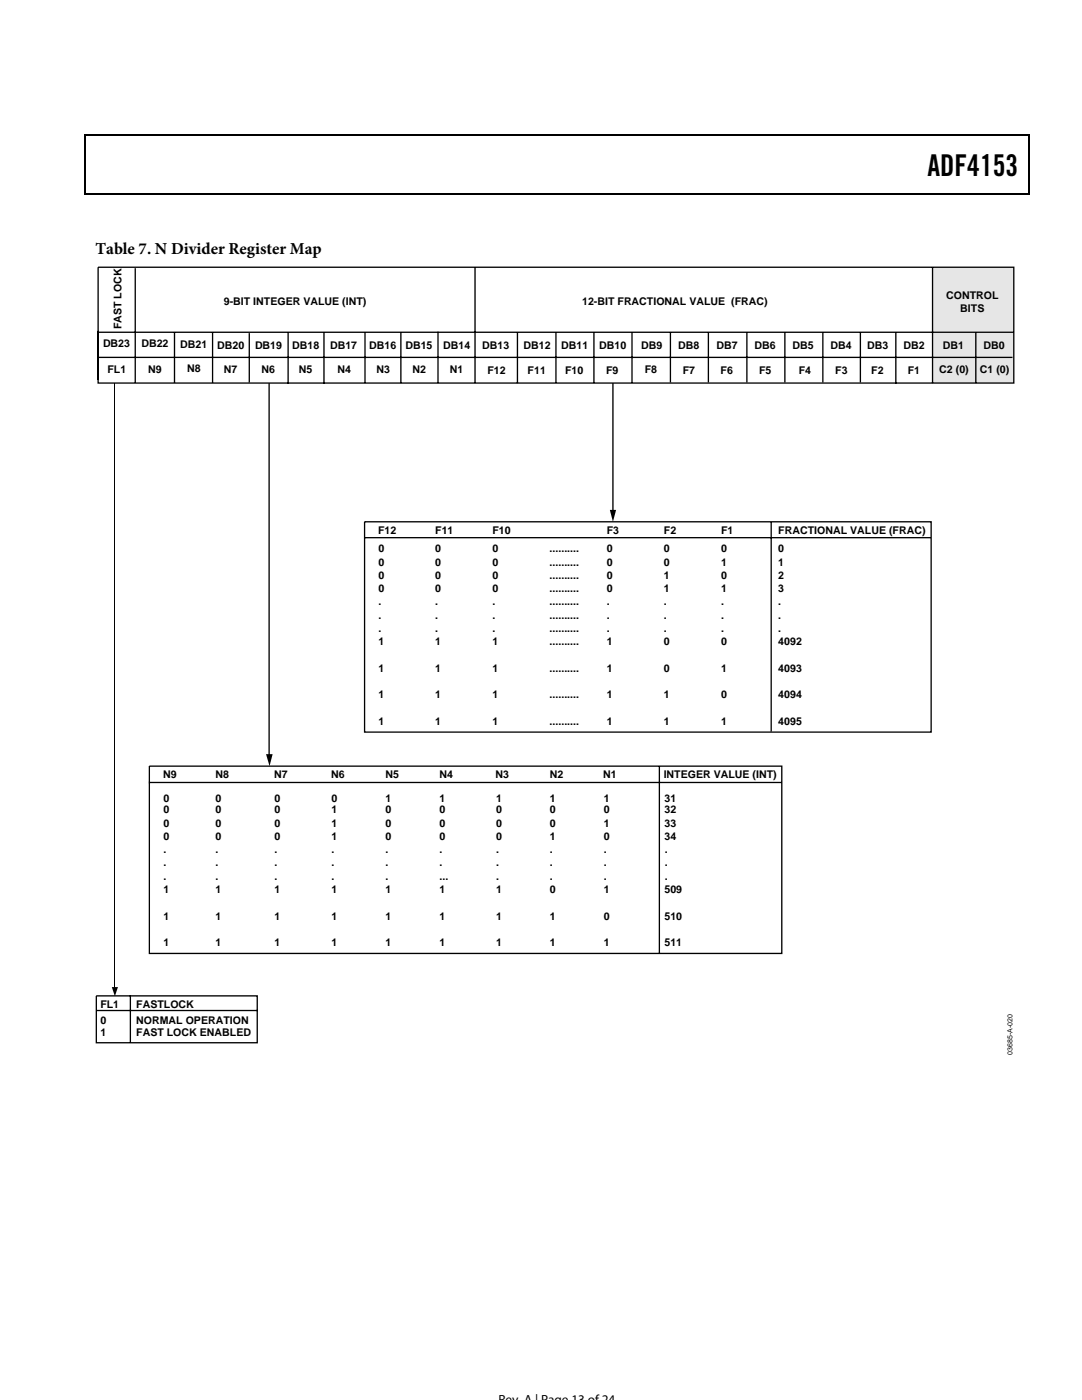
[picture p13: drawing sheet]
<svg xmlns="http://www.w3.org/2000/svg" width="216mm" height="279mm" viewBox="0 0 216 279" stroke-linecap="round" stroke-linejoin="round" font-family="sans-serif">
<defs><g id="words">
<text font-size="6" x="185.1" y="35.1">ADF4153</text>
<text font-size="3.3" x="19" y="50.7">Table 7. N Divider Register Map</text>
<text font-size="2.6" x="99.5" y="280.2">Rev. A | Page 13 of 24</text>
<g font-size="2.1">
<text x="188.8" y="59.7">CONTROL</text>
<text x="24.3" y="65.8" transform="rotate(-90 24.3 65.8)">FAST LOCK</text>
<text x="44.7" y="60.8">9-BIT INTEGER VALUE (INT)</text>
<text x="116.2" y="60.8">12-BIT FRACTIONAL VALUE (FRAC)</text>
<text x="191.6" y="62.2">BITS</text>
<text x="20.6" y="69.3">DB23</text>
<text x="28.2" y="69.3">DB22</text>
<text x="35.9" y="69.5">DB21</text>
<text x="43.3" y="69.6">DB20</text>
<text x="50.9" y="69.6">DB19</text>
<text x="58.3" y="69.6">DB18</text>
<text x="65.9" y="69.6">DB17</text>
<text x="73.7" y="69.6">DB16</text>
<text x="80.9" y="69.6">DB15</text>
<text x="88.4" y="69.6">DB14</text>
<text x="96.2" y="69.6">DB13</text>
<text x="104.4" y="69.6">DB12</text>
<text x="112" y="69.6">DB11</text>
<text x="119.6" y="69.6">DB10</text>
<text x="127.9" y="69.6">DB9</text>
<text x="135.3" y="69.6">DB8</text>
<text x="143" y="69.6">DB7</text>
<text x="150.5" y="69.6">DB6</text>
<text x="158.2" y="69.6">DB5</text>
<text x="165.7" y="69.6">DB4</text>
<text x="173.1" y="69.6">DB3</text>
<text x="180.3" y="69.6">DB2</text>
<text x="188.1" y="69.6">DB1</text>
<text x="196.2" y="69.6">DB0</text>
<text x="21.4" y="74.5">FL1</text>
<text x="29.6" y="74.4">N9</text>
<text x="37.3" y="74.2">N8</text>
<text x="44.6" y="74.4">N7</text>
<text x="52.2" y="74.4">N6</text>
<text x="59.6" y="74.4">N5</text>
<text x="67.4" y="74.4">N4</text>
<text x="75.1" y="74.4">N3</text>
<text x="82.3" y="74.4">N2</text>
<text x="89.7" y="74.4">N1</text>
<text x="97.3" y="74.7">F12</text>
<text x="105.3" y="74.7">F11</text>
<text x="112.8" y="74.7">F10</text>
<text x="120.9" y="74.7">F9</text>
<text x="128.7" y="74.5">F8</text>
<text x="136.2" y="74.7">F7</text>
<text x="143.8" y="74.7">F6</text>
<text x="151.5" y="74.7">F5</text>
<text x="159.4" y="74.7">F4</text>
<text x="166.7" y="74.7">F3</text>
<text x="173.9" y="74.7">F2</text>
<text x="181.1" y="74.7">F1</text>
<text x="187.4" y="74.4">C2 (0)</text>
<text x="195.5" y="74.4">C1 (0)</text>
<text x="75.4" y="106.5">F12</text>
<text x="86.8" y="106.5">F11</text>
<text x="98.3" y="106.5">F10</text>
<text x="121.1" y="106.5">F3</text>
<text x="132.5" y="106.5">F2</text>
<text x="143.9" y="106.5">F1</text>
<text x="155.3" y="106.5">FRACTIONAL VALUE (FRAC)</text>
<text x="75.5" y="110.2">0</text>
<text x="75.5" y="112.9">0</text>
<text x="86.8" y="110.2">0</text>
<text x="86.8" y="112.9">0</text>
<text x="98.3" y="110.2">0</text>
<text x="98.3" y="112.9">0</text>
<text x="109.7" y="110.2">..........</text>
<text x="109.7" y="112.9">..........</text>
<text x="121.1" y="110.2">0</text>
<text x="121.1" y="112.9">0</text>
<text x="132.5" y="110.2">0</text>
<text x="132.5" y="112.9">0</text>
<text x="143.9" y="110.2">0</text>
<text x="143.9" y="112.9">1</text>
<text x="155.3" y="110.2">0</text>
<text x="155.3" y="112.9">1</text>
<text x="75.5" y="115.5">0</text>
<text x="75.5" y="118.2">0</text>
<text x="86.8" y="115.5">0</text>
<text x="86.8" y="118.2">0</text>
<text x="98.3" y="115.5">0</text>
<text x="98.3" y="118.2">0</text>
<text x="109.7" y="115.5">..........</text>
<text x="109.7" y="118.2">..........</text>
<text x="121.1" y="115.5">0</text>
<text x="121.1" y="118.2">0</text>
<text x="132.5" y="115.5">1</text>
<text x="132.5" y="118.2">1</text>
<text x="143.9" y="115.5">0</text>
<text x="143.9" y="118.2">1</text>
<text x="155.3" y="115.5">2</text>
<text x="155.3" y="118.2">3</text>
<text x="75.5" y="120.8">.</text>
<text x="75.5" y="123.5">.</text>
<text x="86.8" y="120.8">.</text>
<text x="86.8" y="123.5">.</text>
<text x="98.3" y="120.8">.</text>
<text x="98.3" y="123.5">.</text>
<text x="109.7" y="120.8">..........</text>
<text x="109.7" y="123.5">..........</text>
<text x="121.1" y="120.8">.</text>
<text x="121.1" y="123.5">.</text>
<text x="132.5" y="120.8">.</text>
<text x="132.5" y="123.5">.</text>
<text x="143.9" y="120.8">.</text>
<text x="143.9" y="123.5">.</text>
<text x="155.3" y="120.8">.</text>
<text x="155.3" y="123.5">.</text>
<text x="75.5" y="126.1">.</text>
<text x="75.5" y="128.8">1</text>
<text x="86.8" y="126.1">.</text>
<text x="86.8" y="128.8">1</text>
<text x="98.3" y="126.1">.</text>
<text x="98.3" y="128.8">1</text>
<text x="109.7" y="126.1">..........</text>
<text x="109.7" y="128.8">..........</text>
<text x="121.1" y="126.1">.</text>
<text x="121.1" y="128.8">1</text>
<text x="132.5" y="126.1">.</text>
<text x="132.5" y="128.8">0</text>
<text x="143.9" y="126.1">.</text>
<text x="143.9" y="128.8">0</text>
<text x="155.3" y="126.1">.</text>
<text x="155.3" y="128.8">4092</text>
<text x="75.5" y="134.1">1</text>
<text x="86.8" y="134.1">1</text>
<text x="98.3" y="134.1">1</text>
<text x="109.7" y="134.1">..........</text>
<text x="121.1" y="134.1">1</text>
<text x="132.5" y="134.1">0</text>
<text x="143.9" y="134.1">1</text>
<text x="155.3" y="134.1">4093</text>
<text x="75.5" y="139.4">1</text>
<text x="86.8" y="139.4">1</text>
<text x="98.3" y="139.4">1</text>
<text x="109.7" y="139.4">..........</text>
<text x="121.1" y="139.4">1</text>
<text x="132.5" y="139.4">1</text>
<text x="143.9" y="139.4">0</text>
<text x="155.3" y="139.4">4094</text>
<text x="75.5" y="144.7">1</text>
<text x="86.8" y="144.7">1</text>
<text x="98.3" y="144.7">1</text>
<text x="109.7" y="144.7">..........</text>
<text x="121.1" y="144.7">1</text>
<text x="132.5" y="144.7">1</text>
<text x="143.9" y="144.7">1</text>
<text x="155.3" y="144.7">4095</text>
<text x="32.5" y="155.3">N9</text>
<text x="43" y="155.3">N8</text>
<text x="54.7" y="155.3">N7</text>
<text x="66.1" y="155.3">N6</text>
<text x="76.9" y="155.3">N5</text>
<text x="87.7" y="155.3">N4</text>
<text x="98.9" y="155.3">N3</text>
<text x="109.7" y="155.3">N2</text>
<text x="120.4" y="155.3">N1</text>
<text x="132.4" y="155.3">INTEGER VALUE (INT)</text>
<text x="32.6" y="160.1">0</text>
<text x="43" y="160.1">0</text>
<text x="54.8" y="160.1">0</text>
<text x="66.1" y="160.1">0</text>
<text x="76.9" y="160.1">1</text>
<text x="87.7" y="160.1">1</text>
<text x="99" y="160.1">1</text>
<text x="109.7" y="160.1">1</text>
<text x="120.5" y="160.1">1</text>
<text x="132.6" y="160.1">31</text>
<text x="32.6" y="162.3">0</text>
<text x="32.6" y="165">0</text>
<text x="32.6" y="167.6">0</text>
<text x="43" y="162.3">0</text>
<text x="43" y="165">0</text>
<text x="43" y="167.6">0</text>
<text x="54.8" y="162.3">0</text>
<text x="54.8" y="165">0</text>
<text x="54.8" y="167.6">0</text>
<text x="66.1" y="162.3">1</text>
<text x="66.1" y="165">1</text>
<text x="66.1" y="167.6">1</text>
<text x="76.9" y="162.3">0</text>
<text x="76.9" y="165">0</text>
<text x="76.9" y="167.6">0</text>
<text x="87.7" y="162.3">0</text>
<text x="87.7" y="165">0</text>
<text x="87.7" y="167.6">0</text>
<text x="99" y="162.3">0</text>
<text x="99" y="165">0</text>
<text x="99" y="167.6">0</text>
<text x="109.7" y="162.3">0</text>
<text x="109.7" y="165">0</text>
<text x="109.7" y="167.6">1</text>
<text x="120.5" y="162.3">0</text>
<text x="120.5" y="165">1</text>
<text x="120.5" y="167.6">0</text>
<text x="132.6" y="162.3">32</text>
<text x="132.6" y="165">33</text>
<text x="132.6" y="167.6">34</text>
<text x="32.6" y="170.3">.</text>
<text x="32.6" y="172.9">.</text>
<text x="43" y="170.3">.</text>
<text x="43" y="172.9">.</text>
<text x="54.8" y="170.3">.</text>
<text x="54.8" y="172.9">.</text>
<text x="66.1" y="170.3">.</text>
<text x="66.1" y="172.9">.</text>
<text x="76.9" y="170.3">.</text>
<text x="76.9" y="172.9">.</text>
<text x="87.7" y="170.3">.</text>
<text x="87.7" y="172.9">.</text>
<text x="99" y="170.3">.</text>
<text x="99" y="172.9">.</text>
<text x="109.7" y="170.3">.</text>
<text x="109.7" y="172.9">.</text>
<text x="120.5" y="170.3">.</text>
<text x="120.5" y="172.9">.</text>
<text x="132.7" y="170.3">.</text>
<text x="132.7" y="172.9">.</text>
<text x="32.6" y="175.6">.</text>
<text x="32.6" y="178.2">1</text>
<text x="43" y="175.6">.</text>
<text x="43" y="178.2">1</text>
<text x="54.8" y="178.2">1</text>
<text x="54.8" y="175.6">.</text>
<text x="66.1" y="178.2">1</text>
<text x="66.1" y="175.6">.</text>
<text x="76.9" y="175.6">.</text>
<text x="76.9" y="178.2">1</text>
<text x="87.7" y="175.6">...</text>
<text x="87.7" y="178.2">1</text>
<text x="99" y="178.2">1</text>
<text x="99" y="175.6">.</text>
<text x="109.7" y="175.6">.</text>
<text x="109.7" y="178.2">0</text>
<text x="120.5" y="178.2">1</text>
<text x="120.5" y="175.6">.</text>
<text x="132.6" y="178.2">509</text>
<text x="132.7" y="175.6">.</text>
<text x="32.6" y="183.5">1</text>
<text x="43" y="183.5">1</text>
<text x="54.8" y="183.5">1</text>
<text x="66.1" y="183.5">1</text>
<text x="76.9" y="183.5">1</text>
<text x="87.7" y="183.5">1</text>
<text x="99" y="183.5">1</text>
<text x="109.7" y="183.5">1</text>
<text x="120.5" y="183.5">0</text>
<text x="132.6" y="183.5">510</text>
<text x="32.6" y="188.8">1</text>
<text x="43" y="188.8">1</text>
<text x="54.8" y="188.8">1</text>
<text x="66.1" y="188.8">1</text>
<text x="76.9" y="188.8">1</text>
<text x="87.7" y="188.8">1</text>
<text x="99" y="188.8">1</text>
<text x="109.7" y="188.8">1</text>
<text x="120.5" y="188.8">1</text>
<text x="132.6" y="188.8">511</text>
<text x="20" y="201.1">FL1</text>
<text x="27.2" y="201.1">FASTLOCK</text>
<text x="20.1" y="204.3">0</text>
<text x="20.1" y="206.8">1</text>
<text x="27.2" y="204.3">NORMAL OPERATION</text>
<text x="27.2" y="206.8">FAST LOCK ENABLED</text>
</g>
<text font-size="1.4" x="202" y="210.5" transform="rotate(-90 202 210.5)">03685-A-020</text>
</g></defs>
<path d="M16.9 26.8h.2v1h-.2zM205.1 26.8h.3v1h-.3zM205.1 26.8h.3v.3h-.3zM205.1 38.5h.3v.3h-.3z" fill="#000"/>
<path d="M16.9 26.9h188.2M16.9 38.6h188.2M17 27.8v11M205.2 27.8v11" fill="none" stroke="#000" stroke-width=".25"/>
<path d="M186 53.2h16.2v23.2h-16.2z" fill="#e6e6e6"/>
<g fill="none" stroke="#000" stroke-width=".26">
<path d="M19.6 53.3h182.7v23.1h-182.7zM27 53.5v22.9M94.8 53.3v23.1M186.1 53.3v23.1M19.6 71.3h182.4M19.6 66.3h182.7M19.6 66v9.8M34.8 66.3v10.1M42.4 66.3v10.1M49.7 66.5v9.8M53.7 76.4v74.6M57.5 66.4v10.1"/>
<path d="M64.6 66.4v10.1M72.8 66.3v10.1M80 66.3v10.1M87.4 66.2v10.2M103.3 66.4v10M110.9 66.3v10.1M118.5 66.3v10.1M122.3 76.4v25.8M126.1 66.3v10.1M133.8 66.3v10M141.4 66.4v9.9M149 66.4v9.9"/>
<path d="M156.6 66.3v10M164.2 66.4v9.9M171.7 66.4v9.9M178.8 66.4v10.1M194.7 66.3v10.1M72.7 104.1h113.1v42h-113.1zM72.7 107.3h113M153.9 104.2v41.7M29.7 156.2h126.2M29.8 152.9h126.2v37.4h-126.2zM131.6 152.9v37.3M19.2 198.7h32.1v9.4h-32.1z"/>
<path d="M26 198.7v9.3M19.3 201.7h32"/>
</g>
<path d="M22.9 76.5v120.6" fill="none" stroke="#000" stroke-width=".2"/>
<path d="M22.3 197h1.2l-.6 1.8z" fill="#000"/>
<path d="M121.7 101.8h1.2l-.6 2.3zM53.1 150.5h1.3l-.6 2.4z" fill="#000"/>
<use href="#words"/>
</svg>
